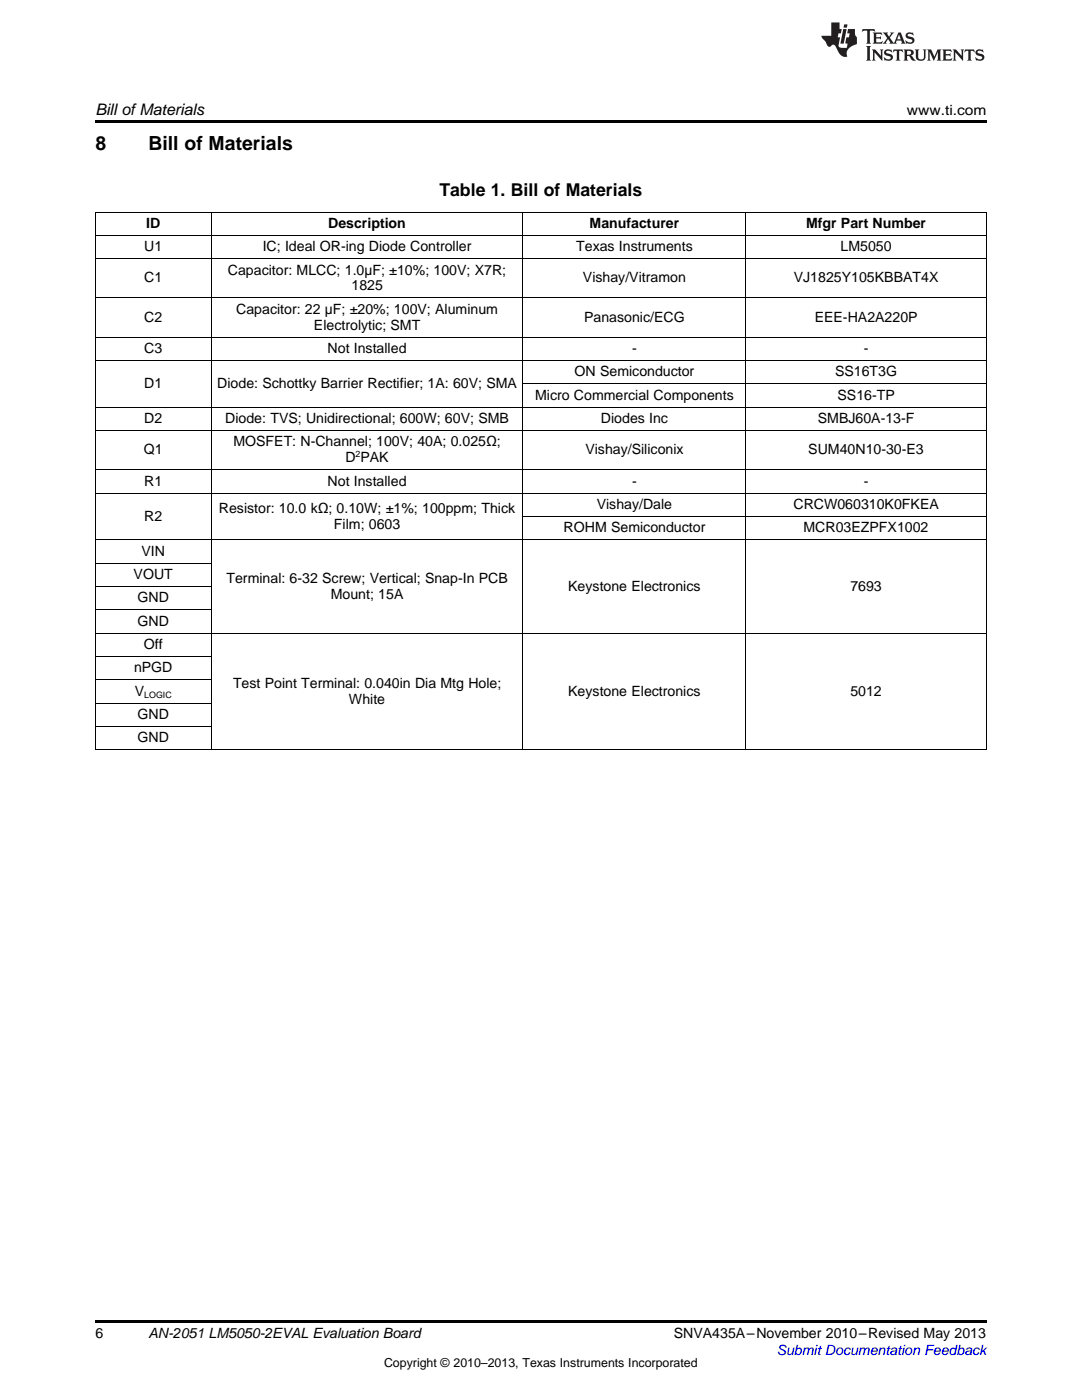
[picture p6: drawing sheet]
<svg xmlns="http://www.w3.org/2000/svg" width="216mm" height="279mm" viewBox="0 0 216 279" stroke-linecap="round" stroke-linejoin="round" font-family="sans-serif">
<defs><g id="words">
<g font-size="3.9">
<text x="19" y="30">8</text>
<text x="29.6" y="30">Bill of Materials</text>
</g>
<text font-size="3.5" x="87.7" y="39.1">Table 1. Bill of Materials</text>
<text font-size="3.2" x="19" y="23">Bill ofMaterials</text>
<g font-size="2.8">
<text x="181" y="23">www.ti.com</text>
<text x="29.2" y="45.5">ID</text>
<text x="65.5" y="45.5">Description</text>
<text x="117.7" y="45.5">Manufacturer</text>
<text x="160.8" y="45.5">Mfgr Part Number</text>
<text x="28.8" y="50.1">U1</text>
<text x="52.4" y="50.1">IC; Ideal OR-ing Diode Controller</text>
<text x="115" y="50.1">Texas Instruments</text>
<text x="167.7" y="50.1">LM5050</text>
<text x="28.8" y="56.4">C1</text>
<text x="45.5" y="54.8">Capacitor: MLCC; 1.0µF; ±10%; 100V; X7R;</text>
<text x="70.1" y="58">1825</text>
<text x="116.3" y="56.4">Vishay/Vitramon</text>
<text x="158.4" y="56.4">VJ1825Y105KBBAT4X</text>
<text x="28.8" y="64.2">C2</text>
<text x="47.1" y="62.6">Capacitor: 22 µF; ±20%; 100V; Aluminum</text>
<text x="62.7" y="65.8">Electrolytic; SMT</text>
<text x="116.6" y="64.2">Panasonic/ECG</text>
<text x="162.6" y="64.2">EEE-HA2A220P</text>
<text x="28.8" y="70.4">C3</text>
<text x="65.4" y="70.4">Not Installed</text>
<text x="126.1" y="70.4">-</text>
<text x="172.4" y="70.4">-</text>
<text x="28.8" y="77.4">D1</text>
<text x="43.4" y="77.4">Diode: Schottky Barrier Rectifier; 1A: 60V; SMA</text>
<text x="114.7" y="75.1">ON Semiconductor</text>
<text x="166.6" y="75.1">SS16T3G</text>
<text x="106.8" y="79.8">Micro Commercial Components</text>
<text x="167.1" y="79.8">SS16-TP</text>
<text x="28.8" y="84.4">D2</text>
<text x="44.9" y="84.4">Diode: TVS; Unidirectional; 600W; 60V; SMB</text>
<text x="46.6" y="89.1">MOSFET: N-Channel; 100V; 40A; 0.025Ω;</text>
<text x="119.9" y="84.4">Diodes Inc</text>
<text x="163.2" y="84.4">SMBJ60A-13-F</text>
<text x="28.7" y="90.7">Q1</text>
<text x="68.9" y="92.3">D PAK</text>
<text x="116.8" y="90.7">Vishay/Siliconix</text>
<text x="161.3" y="90.7">SUM40N10-30-E3</text>
<text x="28.8" y="96.9">R1</text>
<text x="65.4" y="96.9">Not Installed</text>
<text x="119.1" y="101.6">Vishay/Dale</text>
<text x="126.1" y="96.9">-</text>
<text x="158.3" y="101.6">CRCW060310K0FKEA</text>
<text x="172.4" y="96.9">-</text>
<text x="28.8" y="103.9">R2</text>
<text x="43.7" y="102.3">Resistor: 10.0 kΩ; 0.10W; ±1%; 100ppm; Thick</text>
<text x="66.6" y="105.5">Film; 0603</text>
<text x="112.5" y="106.2">ROHM Semiconductor</text>
<text x="160.3" y="106.2">MCR03EZPFX1002</text>
<text x="28.2" y="110.9">VIN</text>
<text x="26.7" y="115.5">VOUT</text>
<text x="45.2" y="116.3">Terminal: 6-32 Screw; Vertical; Snap-In PCB</text>
<text x="66" y="119.5">Mount; 15A</text>
<text x="113.4" y="117.9">Keystone Electronics</text>
<text x="169.7" y="117.9">7693</text>
<text x="27.4" y="120.2">GND</text>
<text x="27.4" y="124.8">GND</text>
<text x="28.7" y="129.5">Off</text>
<text x="26.7" y="134.2">nPGD</text>
<text x="46.5" y="137.2">Test Point Terminal: 0.040in Dia Mtg Hole;</text>
<text x="26.9" y="138.8">V</text>
<text x="27.4" y="143.5">GND</text>
<text x="69.6" y="140.4">White</text>
<text x="113.4" y="138.8">Keystone Electronics</text>
<text x="169.7" y="138.8">5012</text>
<text x="27.4" y="148.1">GND</text>
<text x="19" y="267">6</text>
<text x="29.6" y="267.1">AN-2051 LM5050-2EVAL Evaluation Board</text>
<text x="134.4" y="267.1">SNVA435A–November 2010–Revised May 2013</text>
</g>
<text font-size="2.8" fill="#00f" x="155" y="270.4">Submit Documentation Feedback</text>
<text font-size="2.5" x="76.6" y="272.7">Copyright © 2010–2013, Texas Instruments Incorporated</text>
<g font-size="1.8">
<text x="70.9" y="91.1">2</text>
<text x="28.8" y="139.4">LOGIC</text>
</g>
</g></defs>
<path d="M19 24h177.8v.6h-177.8zM19 263.5h177.8v.6h-177.8z" fill="#000"/>
<g fill="none" stroke="#000" stroke-width=".2">
<path d="M19 59.5h177.8M19 51.6h177.8M19 47h177.8M19 42.3h177.8M19.1 42.4v107.3M42.1 42.4v107.3M104.3 42.4v107.3M148.8 42.4v107.3M196.8 42.4v107.3M19 71.9h177.8M19 67.3h177.8M104.4 76.6h92.4"/>
<path d="M19 98.4h177.8M19 93.8h177.8M19 85.9h177.8M19 81.3h177.8M19 117h23.2M19 112.4h23.2M19 107.7h177.8M104.4 103.1h92.4M19 135.7h23.2M19 131h23.2M19 126.3h177.8M19 121.7h23.2"/>
<path d="M19 149.6h177.8M19 145h23.2M19 140.3h23.2"/>
</g>
<g fill="#231f20">
<path d="M172.1 5.8l-.1 .6 .5-.3h.5v.2v2.1l-.2 .3h1l-.2-.3v-2.1v-.2h.6l.4 .3-.1-.6zM174.1 6.5l.3 .4v1.5l-.3 .3h1.9l.1-.5a1.04 1.04 0 0 1-1.3 .1v-.6h.6l.4 .2v-.7l-.4 .2h-.6l.1-.6h.7l.4 .2-.1-.5zM176.1 6.5l.9 1.1-.9 1.1h.8l-.1-.2 .4-.7 .4 .7-.2 .2h1.6l-.2-.2 .1-.4h.9l.2 .4-.2 .2h.9l-.2-.3-.8-1.9h-.5l-.9 2.1-.7-1.1 .8-1h-.8l.1 .3-.3 .5-.4-.6 .2-.2zM179.4 6.9l.3 .9h-.7zM180.9 6.6a.63 .63 0 0 0-.2 .7 .63 .63 0 0 0 .6 .4l.6 .2 .1 .2a.75 .75 0 0 1-.7 .4 .75 .75 0 0 1-.6-.5l.1 .7 .2-.1a1.11 1.11 0 0 0 1.5-.5 1.13 1.13 0 0 0-1.3-.9l-.1-.3a1.04 1.04 0 0 1 1.2 .2l-.1-.6-.2 .1-.5-.1zM172.8 9.2l.3 .3v2.2l-.3 .4h1l-.2-.4v-2.2l.2-.3zM174 9.9l.2 .3v1.5l-.2 .4h.7l-.2-.4v-1.3l1.6 1.7v-1.9l.2-.3h-.7l.2 .3v.9l-1.2-1.2zM176.6 10a.62 .62 0 0 0-.2 .7 .62 .62 0 0 0 .6 .4l.6 .2 .1 .2a.76 .76 0 0 1-.7 .4 .76 .76 0 0 1-.6-.5l.1 .7 .1-.1a1.11 1.11 0 0 0 1.6-.6 1.13 1.13 0 0 0-1.3-.8l-.1-.3a1.04 1.04 0 0 1 1.2 .1l-.1-.5-.2 .1-.5-.2zM178.3 9.9l-.1 .6a.61 .61 0 0 1 .7-.3v1.5l-.2 .4h1l-.3-.4v-1.5a.63 .63 0 0 1 .8 .3l-.1-.6zM180.3 9.9l.2 .3v1.5l-.2 .4h.9l-.2-.2v-.7l.6 .2a.76 .76 0 0 0 1.1 .6l-1-.9a.58 .58 0 0 0 .6-.6 .58 .58 0 0 0-.5-.6zM181 10.2l.1-.1a.45 .45 0 0 1 .6 .1 .45 .45 0 0 1 .1 .5l-.8 .2zM182.5 9.9l.2 .2a2.17 2.17 0 0 0 .4 1.9 .99 .99 0 0 0 1.6-.7v-1.1l.2-.3h-.8l.2 .2a1.92 1.92 0 0 1-.2 1.7 .6 .6 0 0 1-.9-.5v-1.1l.2-.3zM185 9.9l.2 .3v1.5l-.2 .4h.7l-.2-.4v-1.4l.8 1.8 .8-1.8v1.4l-.2 .4h1l-.3-.4v-1.5l.3-.3h-.8l-.7 1.4-.6-1.4zM188 9.9l.2 .3v1.5l-.2 .4h1.8l.2-.6a1.04 1.04 0 0 1-1.3 .2v-.6h.6l.4 .1v-.6l-.4 .2h-.6l.1-.6h.7l.4 .2-.1-.5zM190.1 9.9l.2 .3v1.5l-.2 .4h.7l-.2-.4v-1.3l1.6 1.7v-1.9l.2-.3h-.7l.2 .3v.9l-1.1-1.2zM192.6 9.9l-.1 .6a.61 .61 0 0 1 .7-.3v1.5l-.2 .4h.9l-.2-.4v-1.5a.63 .63 0 0 1 .8 .3l-.2-.6zM194.9 10a.62 .62 0 0 0-.2 .7 .62 .62 0 0 0 .6 .4l.5 .2 .2 .2a.76 .76 0 0 1-.7 .4 .76 .76 0 0 1-.7-.5l.2 .7 .1-.1a1.11 1.11 0 0 0 1.5-.6 1.13 1.13 0 0 0-1.2-.8l-.1-.3a1.04 1.04 0 0 1 1.2 .1l-.2-.5-.2 .1-.5-.2z"/>
<path d="M165.9 4.5v2.6h-2l.1 .4 .8 .9a.91 .91 0 0 0 .9 .9 .56 .56 0 0 1 .5-.4 .56 .56 0 0 1 .5 .3l.4 .8a1.53 1.53 0 0 0 2 1.3 1.54 1.54 0 0 1 1-2.1l.9-.4-.1-1.4a1.52 1.52 0 0 1-.3-1.6h-1.4l-.2 .9h.5l-.1 .8h-.5l-.2 .9v.2l.4 .1-.1 .9a1.93 1.93 0 0 1-1.7-.3l.3-1.8h-.4l.1-.8h.5l.2-.9h-.5v-1.3zM168.3 5.8l-.6 2.9h.7l.5-2.9zM168.4 4.9l-.1 .6h.7l.1-.6z"/>
</g>
<use href="#words"/>
</svg>
